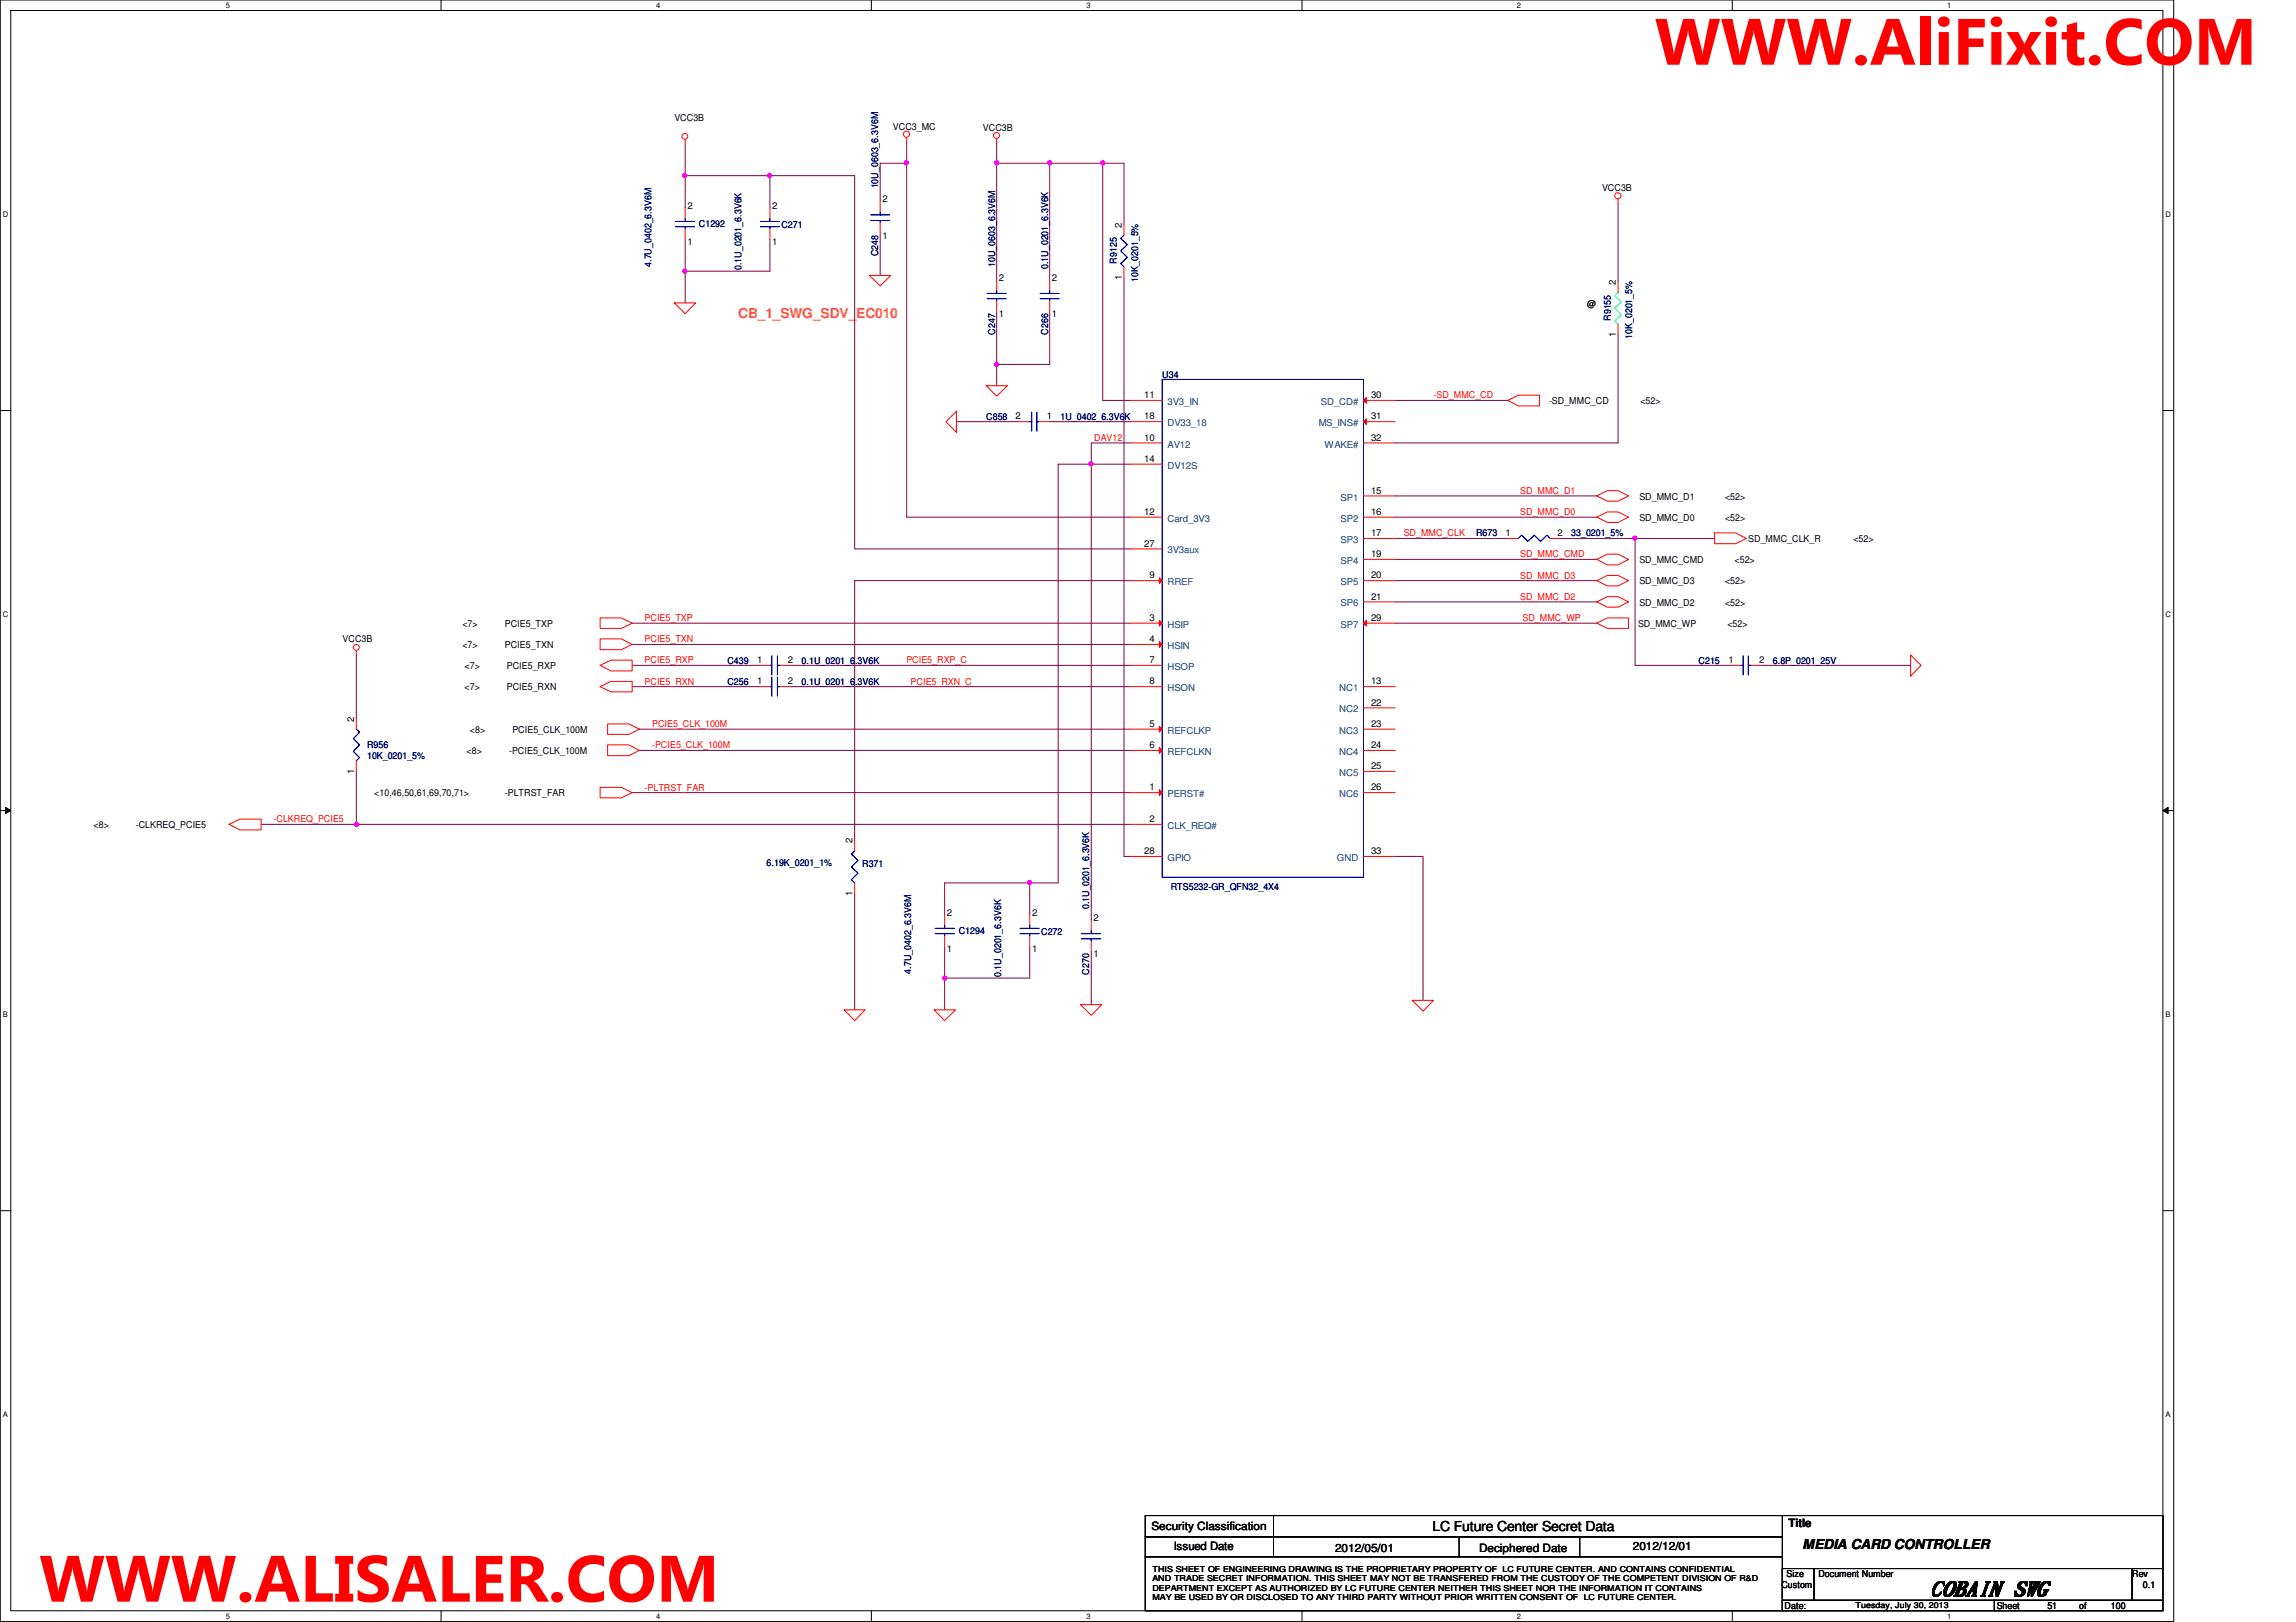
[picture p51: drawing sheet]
<svg xmlns="http://www.w3.org/2000/svg" width="297mm" height="210mm" viewBox="0 0 297 210" stroke-linecap="round" stroke-linejoin="round" font-family="sans-serif">
<defs><g id="words">
<g font-size="8.5" fill="#f00">
<text x="214.1" y="8.4">WWW.AliFixit.COM</text>
<text x="5.1" y="207.3">WWW.ALISALER.COM</text>
</g>
<text font-size="2.6" x="249.7" y="206.4">COBAIN SWG</text>
<text font-size="1.8" fill="#ff8000" x="95.5" y="41.1">CB_1_SWG_SDV_EC010</text>
<g font-size="1.8">
<text x="185.3" y="198.2">LC Future Center Secret Data</text>
<text x="233.2" y="200.5">MEDIA CARD CONTROLLER</text>
</g>
<g font-size="1.5">
<text x="231.4" y="197.6">Title</text>
<text x="149" y="198">Security Classification</text>
<text x="151.8" y="200.6">Issued Date</text>
<text x="172.7" y="200.8">2012/05/01</text>
<text x="191.3" y="200.8">Deciphered Date</text>
<text x="211.2" y="200.6">2012/12/01</text>
</g>
<g font-size="1.2">
<text x="87.2" y="15.7">VCC3B</text>
<text x="115.5" y="16.8">VCC3_MC</text>
<text x="127.2" y="16.9">VCC3B</text>
<text x="88.9" y="27">2</text>
<text x="99.9" y="27">2</text>
<text x="114.2" y="26.2">2</text>
<text x="145.1" y="29.5" transform="rotate(-90 145.1 29.5)">2</text>
<text x="207.3" y="24.7">VCC3B</text>
<text x="88.9" y="31.7">1</text>
<text x="99.9" y="31.7">1</text>
<text x="114.2" y="30.9">1</text>
<text x="129.2" y="41.1">1</text>
<text x="129.2" y="36.3">2</text>
<text x="136.1" y="41.1">1</text>
<text x="136.1" y="36.3">2</text>
<text x="145.1" y="36.2" transform="rotate(-90 145.1 36.2)">1</text>
<text x="205.4" y="39.7">@</text>
<text x="209" y="36.9" transform="rotate(-90 209 36.9)">2</text>
<text x="209" y="43.6" transform="rotate(-90 209 43.6)">1</text>
<text x="148" y="51.5">11</text>
<text x="177.4" y="51.5">30</text>
<text x="200.4" y="52.3">-SD_MMC_CD</text>
<text x="212.2" y="52.3">&lt;52&gt;</text>
<text x="131.4" y="54.3">2</text>
<text x="135.4" y="54.3">1</text>
<text x="148" y="57">10</text>
<text x="148" y="59.8">14</text>
<text x="148" y="54.3">18</text>
<text x="177.4" y="54.3">31</text>
<text x="177.4" y="57">32</text>
<text x="177.4" y="63.9">15</text>
<text x="212.1" y="64.6">SD_MMC_D1</text>
<text x="223.2" y="64.6">&lt;52&gt;</text>
<text x="148" y="66.6">12</text>
<text x="148" y="70.7">27</text>
<text x="177.4" y="66.6">16</text>
<text x="177.4" y="69.4">17</text>
<text x="194.8" y="69.4">1</text>
<text x="201.5" y="69.4">2</text>
<text x="212.1" y="67.4">SD_MMC_D0</text>
<text x="223.2" y="67.4">&lt;52&gt;</text>
<text x="226.2" y="70.1">SD_MMC_CLK_R</text>
<text x="239.8" y="70.1">&lt;52&gt;</text>
<text x="148.7" y="74.8">9</text>
<text x="177.4" y="72.1">19</text>
<text x="177.4" y="74.8">20</text>
<text x="177.4" y="77.6">21</text>
<text x="212.1" y="75.6">SD_MMC_D3</text>
<text x="212.1" y="72.9">SD_MMC_CMD</text>
<text x="223.2" y="75.6">&lt;52&gt;</text>
<text x="224.4" y="72.9">&lt;52&gt;</text>
<text x="44.3" y="83.1">VCC3B</text>
<text x="59.8" y="81.1">&lt;7&gt;</text>
<text x="59.8" y="83.8">&lt;7&gt;</text>
<text x="65.3" y="81.1">PCIE5_TXP</text>
<text x="65.3" y="83.8">PCIE5_TXN</text>
<text x="148.7" y="80.3">3</text>
<text x="148.7" y="83.1">4</text>
<text x="177.4" y="80.3">29</text>
<text x="211.9" y="81.1">SD_MMC_WP</text>
<text x="212.1" y="78.4">SD_MMC_D2</text>
<text x="223.2" y="78.4">&lt;52&gt;</text>
<text x="223.5" y="81.1">&lt;52&gt;</text>
<text x="60.1" y="86.6">&lt;7&gt;</text>
<text x="60.1" y="89.3">&lt;7&gt;</text>
<text x="65.6" y="86.6">PCIE5_RXP</text>
<text x="65.6" y="89.3">PCIE5_RXN</text>
<text x="98" y="85.8">1</text>
<text x="98" y="88.6">1</text>
<text x="101.9" y="85.8">2</text>
<text x="101.9" y="88.6">2</text>
<text x="148.7" y="85.8">7</text>
<text x="148.7" y="88.6">8</text>
<text x="177.4" y="88.6">13</text>
<text x="223.6" y="85.8">1</text>
<text x="227.6" y="85.8">2</text>
<text x="45.8" y="93.4" transform="rotate(-90 45.8 93.4)">2</text>
<text x="60.8" y="94.8">&lt;8&gt;</text>
<text x="66.3" y="94.8">PCIE5_CLK_100M</text>
<text x="148.7" y="94.1">5</text>
<text x="177.4" y="91.3">22</text>
<text x="177.4" y="94.1">23</text>
<text x="45.8" y="100.1" transform="rotate(-90 45.8 100.1)">1</text>
<text x="60.4" y="97.5">&lt;8&gt;</text>
<text x="65.9" y="97.5">-PCIE5_CLK_100M</text>
<text x="148.7" y="96.8">6</text>
<text x="177.4" y="96.8">24</text>
<text x="177.4" y="99.5">25</text>
<text x="12.1" y="107.1">&lt;8&gt;</text>
<text x="17.6" y="107.1">-CLKREQ_PCIE5</text>
<text x="48.4" y="103">&lt;10,46,50,61,69,70,71&gt;</text>
<text x="65.3" y="103">-PLTRST_FAR</text>
<text x="148.7" y="102.3">1</text>
<text x="148.7" y="106.4">2</text>
<text x="177.4" y="102.3">26</text>
<text x="110.3" y="109.1" transform="rotate(-90 110.3 109.1)">2</text>
<text x="148" y="110.5">28</text>
<text x="177.4" y="110.5">33</text>
<text x="110.3" y="115.9" transform="rotate(-90 110.3 115.9)">1</text>
<text x="122.5" y="118.5">2</text>
<text x="133.5" y="118.5">2</text>
<text x="141.5" y="119.2">2</text>
<text x="122.5" y="123.2">1</text>
<text x="133.5" y="123.2">1</text>
<text x="141.5" y="123.9">1</text>
<text x="230.5" y="205.5">Custom</text>
<text x="230.9" y="208.2">Date:</text>
<text x="231.1" y="204.1">Size</text>
<text x="235.2" y="204.1">Document Number</text>
<text x="258.3" y="208.2">Sheet</text>
<text x="264.9" y="208.2">51</text>
<text x="269" y="208.2">of</text>
<text x="273.1" y="208.2">100</text>
<text x="275.8" y="204.1">Rev</text>
<text x="277.2" y="205.5">0.1</text>
</g>
<g font-size="1.2" fill="#000080">
<text x="90.4" y="29.4">C1292</text>
<text x="101.1" y="29.5">C271</text>
<text x="113.6" y="24.4" transform="rotate(-90 113.6 24.4)">10U_0603_6.3V6M</text>
<text x="84.3" y="34.5" transform="rotate(-90 84.3 34.5)">4.7U_0402_6.3V6M</text>
<text x="95.9" y="35" transform="rotate(-90 95.9 35)">0.1U_0201_6.3V6K</text>
<text x="113.6" y="33.2" transform="rotate(-90 113.6 33.2)">C248</text>
<text x="128.7" y="34.5" transform="rotate(-90 128.7 34.5)">10U_0603_6.3V6M</text>
<text x="135.6" y="34.8" transform="rotate(-90 135.6 34.8)">0.1U_0201_6.3V6K</text>
<text x="144.5" y="34.1" transform="rotate(-90 144.5 34.1)">R9125</text>
<text x="147.2" y="36.4" transform="rotate(-90 147.2 36.4)">10K_0201_5%</text>
<text x="208.4" y="41.5" transform="rotate(-90 208.4 41.5)">R9155</text>
<text x="128.7" y="43.3" transform="rotate(-90 128.7 43.3)">C247</text>
<text x="135.6" y="43.3" transform="rotate(-90 135.6 43.3)">C266</text>
<text x="211.2" y="43.9" transform="rotate(-90 211.2 43.9)">10K_0201_5%</text>
<text x="150.4" y="48.9">U34</text>
<text x="127.6" y="54.4">C858</text>
<text x="137.2" y="54.4">1U_0402_6.3V6K</text>
<text x="191" y="69.4">R673</text>
<text x="203.3" y="69.4">33_0201_5%</text>
<text x="94.1" y="85.9">C439</text>
<text x="94.1" y="88.6">C256</text>
<text x="103.7" y="85.9">0.1U_0201_6.3V6K</text>
<text x="103.7" y="88.6">0.1U_0201_6.3V6K</text>
<text x="219.7" y="85.9">C215</text>
<text x="229.4" y="85.9">6.8P_0201_25V</text>
<text x="47.5" y="96.9">R956</text>
<text x="47.5" y="98.3">10K_0201_5%</text>
<text x="99.2" y="112.1">6.19K_0201_1%</text>
<text x="111.5" y="112.2">R371</text>
<text x="140.9" y="117.7" transform="rotate(-90 140.9 117.7)">0.1U_0201_6.3V6K</text>
<text x="151.5" y="115.2">RTS5232-GR_QFN32_4X4</text>
<text x="124" y="120.9">C1294</text>
<text x="134.7" y="121">C272</text>
<text x="117.9" y="126" transform="rotate(-90 117.9 126)">4.7U_0402_6.3V6M</text>
<text x="129.5" y="126.4" transform="rotate(-90 129.5 126.4)">0.1U_0201_6.3V6K</text>
<text x="140.9" y="126.2" transform="rotate(-90 140.9 126.2)">C270</text>
</g>
<g font-size="1.2" fill="#004080">
<text x="151" y="52.4">3V3_IN</text>
<text x="170.9" y="52.4">SD_CD#</text>
<text x="151" y="57.9">AV12</text>
<text x="151" y="55.2">DV33_18</text>
<text x="170.6" y="55.2">MS_INS#</text>
<text x="171.4" y="57.9">WAKE#</text>
<text x="151" y="60.7">DV12S</text>
<text x="173.4" y="64.8">SP1</text>
<text x="151" y="67.5">Card_3V3</text>
<text x="151" y="71.6">3V3aux</text>
<text x="173.4" y="67.5">SP2</text>
<text x="173.4" y="70.3">SP3</text>
<text x="151" y="75.7">RREF</text>
<text x="173.4" y="73">SP4</text>
<text x="173.4" y="75.7">SP5</text>
<text x="151" y="81.2">HSIP</text>
<text x="151" y="84">HSIN</text>
<text x="173.4" y="78.5">SP6</text>
<text x="173.4" y="81.2">SP7</text>
<text x="151" y="86.7">HSOP</text>
<text x="151" y="89.5">HSON</text>
<text x="173.3" y="89.5">NC1</text>
<text x="151" y="95">REFCLKP</text>
<text x="173.3" y="92.2">NC2</text>
<text x="173.3" y="95">NC3</text>
<text x="151" y="97.7">REFCLKN</text>
<text x="173.3" y="97.7">NC4</text>
<text x="173.3" y="100.4">NC5</text>
<text x="151" y="103.2">PERST#</text>
<text x="151" y="107.3">CLK_REQ#</text>
<text x="173.3" y="103.2">NC6</text>
<text x="151" y="111.4">GPIO</text>
<text x="173" y="111.4">GND</text>
</g>
<g font-size="1.2" fill="#f00">
<text x="185.5" y="51.6">-SD_MMC_CD</text>
<text x="141.6" y="57.1">DAV12</text>
<text x="196.7" y="63.9">SD_MMC_D1</text>
<text x="181.6" y="69.4">SD_MMC_CLK</text>
<text x="196.7" y="66.7">SD_MMC_D0</text>
<text x="196.7" y="77.6">SD_MMC_D2</text>
<text x="196.7" y="74.9">SD_MMC_D3</text>
<text x="196.7" y="72.1">SD_MMC_CMD</text>
<text x="83.4" y="80.4">PCIE5_TXP</text>
<text x="83.4" y="83.1">PCIE5_TXN</text>
<text x="197" y="80.4">SD_MMC_WP</text>
<text x="83.4" y="85.9">PCIE5_RXP</text>
<text x="83.4" y="88.6">PCIE5_RXN</text>
<text x="117.3" y="85.9">PCIE5_RXP_C</text>
<text x="117.8" y="88.6">PCIE5_RXN_C</text>
<text x="84.4" y="94.1">PCIE5_CLK_100M</text>
<text x="84.4" y="96.9">-PCIE5_CLK_100M</text>
<text x="35.4" y="106.4">-CLKREQ_PCIE5</text>
<text x="83.4" y="102.3">-PLTRST_FAR</text>
</g>
<g font-size="1.1">
<text x="149.1" y="203.4">THIS SHEET OF ENGINEERING DRAWING IS THE PROPRIETARY PROPERTY OF LC FUTURE CENTER. AND CONTAINS CONFIDENTIAL</text>
<text x="149.1" y="204.6">AND TRADE SECRET INFORMATION. THIS SHEET MAY NOT BE TRANSFERED FROM THE CUSTODY OF THE COMPETENT DIVISION OF R&amp;D</text>
<text x="149.1" y="205.9">DEPARTMENT EXCEPT AS AUTHORIZED BY LC FUTURE CENTER NEITHER THIS SHEET NOR THE INFORMATION IT CONTAINS</text>
<text x="149.1" y="207.1">MAY BE USED BY OR DISCLOSED TO ANY THIRD PARTY WITHOUT PRIOR WRITTEN CONSENT OF LC FUTURE CENTER.</text>
<text x="240.1" y="208.1">Tuesday, July 30, 2013</text>
</g>
<g font-size="1">
<text x="29.2" y="1">5</text>
<text x="84.9" y="1">4</text>
<text x="140.5" y="1">3</text>
<text x="196.3" y="1">2</text>
<text x="251.9" y="1">1</text>
<text x=".4" y="28.1">D</text>
<text x="280.2" y="28.1">D</text>
<text x=".4" y="79.9">C</text>
<text x="280.2" y="79.9">C</text>
<text x=".4" y="131.7">B</text>
<text x="280.2" y="131.7">B</text>
<text x=".4" y="183.4">A</text>
<text x="280.2" y="183.4">A</text>
<text x="29.2" y="209.5">5</text>
<text x="84.9" y="209.5">4</text>
<text x="140.5" y="209.5">3</text>
<text x="196.3" y="209.5">2</text>
<text x="251.9" y="209.5">1</text>
</g>
</g></defs>
<path d="M0 0h281.2v209.8h-281.2zM1.4 1.4h278.4v207h-278.4z" fill="none" stroke="#000" stroke-width=".13"/>
<g fill="#fff">
<path d="M29.2 .1h.6v1.1h-.6z"/>
<path d="M29.2 208.6h.6v1.1h-.6z"/>
</g>
<path d="M57.1 0v1.4M57.1 208.4v1.4" fill="none" stroke="#000" stroke-width=".13"/>
<g fill="#fff">
<path d="M84.9 .1h.5v1.1h-.5z"/>
<path d="M84.9 208.6h.5v1.1h-.5z"/>
</g>
<path d="M112.7 0v1.4M112.7 208.4v1.4" fill="none" stroke="#000" stroke-width=".13"/>
<g fill="#fff">
<path d="M140.5 .1h.6v1.1h-.6z"/>
<path d="M140.5 208.6h.6v1.1h-.6z"/>
</g>
<path d="M168.4 0v1.4M168.4 208.4v1.4" fill="none" stroke="#000" stroke-width=".13"/>
<g fill="#fff">
<path d="M196.3 .1h.5v1.1h-.5z"/>
<path d="M196.3 208.6h.5v1.1h-.5z"/>
</g>
<path d="M224.1 0v1.4M224.1 208.4v1.4" fill="none" stroke="#000" stroke-width=".13"/>
<g fill="#fff">
<path d="M251.9 .1h.6v1.1h-.6z"/>
<path d="M251.9 208.6h.6v1.1h-.6z"/>
<path d="M.4 27.2h.7v1.1h-.7z"/>
<path d="M280.2 27.2h.7v1.1h-.7z"/>
<path d="M.4 79h.7v1.1h-.7z"/>
<path d="M280.2 79h.7v1.1h-.7z"/>
</g>
<path d="M0 53.1h1.4M279.8 53.1h1.4" fill="none" stroke="#000" stroke-width=".13"/>
<g fill="#fff">
<path d="M.4 130.8h.6v1.1h-.6z"/>
<path d="M280.2 130.8h.6v1.1h-.6z"/>
</g>
<path d="M0 104.9h1.4M.7 104.5l.7 .4-.7 .4zM279.8 104.9l.7-.4v.8zM279.8 104.9h1.4" fill="none" stroke="#000" stroke-width=".13"/>
<path d="M.7 104.5l.7 .4-.7 .4zM279.8 104.9l.7-.4v.8z" fill="#000"/>
<g fill="#fff">
<path d="M.4 182.5h.6v1.1h-.6z"/>
<path d="M280.2 182.5h.6v1.1h-.6z"/>
</g>
<path d="M0 156.7h1.4M279.8 156.7h1.4" fill="none" stroke="#000" stroke-width=".13"/>
<path d="M46.1 99.8v6.9h100.1M46.1 84.8v8.2M82.7 94.4h63.5M82.7 97.1h63.5" fill="none" stroke="#800040" stroke-width=".13"/>
<circle cx="46.1" cy="106.7" r=".26" fill="#f0f"/>
<circle cx="46.1" cy="106.7" r=".26" fill="none" stroke="#f0f" stroke-width=".13"/>
<path d="M135.8 21.1v15.1M135.8 40.3v6.9M81.8 80.6h64.4M81.8 83.4h64.4M81.8 86.1h16.4M81.8 88.9h16.4M102.4 86.1h43.8M102.4 88.9h43.8M33.8 106.7h12.3M81.8 102.6h64.4" fill="none" stroke="#800040" stroke-width=".13"/>
<circle cx="135.8" cy="21.1" r=".26" fill="#f0f"/>
<circle cx="135.8" cy="21.1" r=".26" fill="none" stroke="#f0f" stroke-width=".13"/>
<path d="M135.8 21.1h-6.9v15.1M128.9 40.3v9.6" fill="none" stroke="#800040" stroke-width=".13"/>
<circle cx="128.9" cy="21.1" r=".26" fill="#f0f"/>
<circle cx="128.9" cy="21.1" r=".26" fill="none" stroke="#f0f" stroke-width=".13"/>
<path d="M128.9 47.2h6.9" fill="none" stroke="#800040" stroke-width=".13"/>
<circle cx="128.9" cy="47.2" r=".26" fill="#f0f"/>
<circle cx="128.9" cy="47.2" r=".26" fill="none" stroke="#f0f" stroke-width=".13"/>
<path d="M128.9 18.5v2.6M145.4 21.1h-2.7v30.7" fill="none" stroke="#800040" stroke-width=".13"/>
<circle cx="142.7" cy="21.1" r=".26" fill="#f0f"/>
<circle cx="142.7" cy="21.1" r=".26" fill="none" stroke="#f0f" stroke-width=".13"/>
<path d="M123.7 54.6h8M135.8 54.6h10.4M141.2 57.3h5M142.7 51.8h3.5M180.5 51.8h14.6M117.3 66.9h28.9M141.2 60.1v58.9M180.5 80.6h26.1" fill="none" stroke="#800040" stroke-width=".13"/>
<circle cx="141.1" cy="60" r=".26" fill="#f0f"/>
<circle cx="141.1" cy="60" r=".26" fill="none" stroke="#f0f" stroke-width=".13"/>
<path d="M88.6 18.6v4.1h11M88.6 31v4.1h11M141.2 123.1v6.9" fill="none" stroke="#800040" stroke-width=".13"/>
<circle cx="88.6" cy="35.1" r=".26" fill="#f0f"/>
<circle cx="88.6" cy="35.1" r=".26" fill="none" stroke="#f0f" stroke-width=".13"/>
<path d="M88.6 35.1v4.1M88.6 22.7v4.2M99.6 31v4.1M99.6 22.7v4.2" fill="none" stroke="#800040" stroke-width=".13"/>
<circle cx="88.6" cy="22.7" r=".26" fill="#f0f"/>
<circle cx="88.6" cy="22.7" r=".26" fill="none" stroke="#f0f" stroke-width=".13"/>
<path d="M99.6 22.7h11" fill="none" stroke="#800040" stroke-width=".13"/>
<circle cx="99.6" cy="22.7" r=".26" fill="#f0f"/>
<circle cx="99.6" cy="22.7" r=".26" fill="none" stroke="#f0f" stroke-width=".13"/>
<path d="M110.6 22.7v48.3h35.6M122.2 122.5v4.1h11" fill="none" stroke="#800040" stroke-width=".13"/>
<circle cx="122.2" cy="126.6" r=".26" fill="#f0f"/>
<circle cx="122.2" cy="126.6" r=".26" fill="none" stroke="#f0f" stroke-width=".13"/>
<path d="M122.2 114.3v4.1M136.9 114.3h-3.7v4.1M122.2 126.6v4.1M133.2 122.5v4.1" fill="none" stroke="#800040" stroke-width=".13"/>
<circle cx="133.2" cy="114.2" r=".26" fill="#f0f"/>
<circle cx="133.2" cy="114.2" r=".26" fill="none" stroke="#f0f" stroke-width=".13"/>
<g fill="none" stroke="#800040" stroke-width=".13">
<path d="M135.8 21.1h6.9M145.4 21.1v7.9M145.4 35.9v74.9h.8M209.3 26.3v10.1M209.3 43.3v14h-28.8M136.9 60.1v54.2M146.2 75.1h-35.6v33.7M180.5 69.7h14.6M180.5 77.9h26.1M180.5 75.1h26.1M180.5 72.4h26.1M180.5 66.9h26.1"/>
<path d="M180.5 64.2h26.1M221.8 69.7h-10.3v16.4h12.4M228 86.1h19.2M110.6 115.6v15.1M122.2 114.3h11M180.5 110.8h3.6v18.7"/>
</g>
<circle cx="211.5" cy="69.6" r=".26" fill="#f0f"/>
<circle cx="211.5" cy="69.6" r=".26" fill="none" stroke="#f0f" stroke-width=".13"/>
<path d="M117.3 21.1v45.8M141.2 57.3v2.8h-4.3M141.2 60.1h5M201.9 69.7h9.6" fill="none" stroke="#800040" stroke-width=".13"/>
<circle cx="117.3" cy="21.1" r=".26" fill="#f0f"/>
<circle cx="117.3" cy="21.1" r=".26" fill="none" stroke="#f0f" stroke-width=".13"/>
<path d="M117.3 18.4v2.7h-3.4v4.9M113.9 30.1v5.5" fill="none" stroke="#800040" stroke-width=".13"/>
<g fill="none" stroke="#f00" stroke-width=".13">
<path d="M88.6 18.1v.5M117.3 17.8v.6M128.9 17.9v.6M87.2 39.2h2.8l-1.4 1.4zM88.6 29.6v1.4M88.6 26.9v1.3M99.6 29.6v1.4M99.6 26.9v1.3M112.5 35.6h2.7l-1.3 1.4zM128.9 38.9v1.4M128.9 36.2v1.3M135.8 38.9v1.4"/>
<path d="M135.8 36.2v1.3M145.4 34.5v1.4M145.4 29v1.4M209.3 25.8v.5M209.3 36.4v1.4M123.7 53.2v2.8l-1.3-1.4zM127.6 49.9h2.7l-1.4 1.4zM131.7 54.6h1.3M134.4 54.6h1.4M195.1 51.8l1.3-.7h2.8v1.4h-2.8zM209.3 42v1.3M77.6 80h2.8l1.4 .6-1.4 .7h-2.8z"/>
<path d="M206.6 77.9l1.3-.7h1.4l1.4 .7-1.4 .7h-1.4zM206.6 75.1l1.3-.6h1.4l1.4 .6-1.4 .7h-1.4zM206.6 72.4l1.3-.7h1.4l1.4 .7-1.4 .7h-1.4zM206.6 66.9l1.3-.6h1.4l1.4 .6-1.4 .7h-1.4zM206.6 64.2l1.3-.7h1.4l1.4 .7-1.4 .7h-1.4zM221.8 69h2.7l1.4 .7-1.4 .7h-2.7zM46.1 84.2v.6M46.1 98.5v1.3M46.1 93v1.4M77.6 82.7h2.8l1.4 .7-1.4 .7h-2.8zM77.6 86.1l1.4-.7h2.8v1.4h-2.8zM77.6 88.9l1.4-.7h2.8v1.3h-2.8z"/>
<path d="M78.6 93.7h2.8l1.3 .7-1.3 .6h-2.8zM78.6 96.4h2.8l1.3 .7-1.3 .7h-2.8zM98.2 86.1h1.4M98.2 88.9h1.4M101 86.1h1.4M101 88.9h1.4M206.6 80.6l1.3-.6h2.8v1.3h-2.8zM223.9 86.1h1.4M226.6 86.1h1.4M247.2 84.8l1.3 1.3-1.3 1.4zM29.6 106.7l1.4-.7h2.8v1.4h-2.8zM77.6 101.9h2.8l1.4 .7-1.4 .7h-2.8z"/>
<path d="M133.2 118.4v1.3M141.2 119v1.4M109.2 130.7h2.7l-1.3 1.4zM120.9 130.7h2.7l-1.4 1.4zM133.2 121.1v1.4M139.8 130h2.7l-1.3 1.4zM141.2 121.8v1.3M182.7 129.5h2.8l-1.4 1.4z"/>
<circle cx="88.6" cy="17.6" r=".38"/>
<circle cx="117.3" cy="17.4" r=".4"/>
<circle cx="128.9" cy="17.5" r=".39"/>
<circle cx="209.3" cy="25.3" r=".4"/>
<circle cx="46.1" cy="83.8" r=".38"/>
</g>
<path d="M148.2 196.1h82.4v2.8h-82.4zM148.2 198.9h82.4v2.6h-82.4zM164.8 196.1v5.4M188.8 198.9v2.6M204.4 198.9v2.6M230.5 196.1h49.3v6.9M148.2 201.5h82.4v6.9h-82.4zM230.6 203h4.1v4.1h-4.1zM230.6 207.1h27.4v1.3h-27.4zM234.7 203h41.1v4.1h-41.1zM258 207.1h21.8v1.3h-21.8zM275.8 203h4v4.1h-4z" fill="none" stroke="#000" stroke-width=".13"/>
<g fill="none" stroke="#00f" stroke-width=".13">
<path d="M87.4 28.7h2.5M87.4 29.3h2.5M88.6 29.3v.3M88.6 28.2v.5M98.4 28.7h2.4M98.4 29.3h2.4M99.6 29.3v.3M99.6 28.2v.5M127.7 38h2.5M127.7 38.7h2.5M128.9 38.7v.2M128.9 37.5v.5"/>
<path d="M134.6 38h2.4M134.6 38.7h2.4M135.8 38.7v.2M135.8 37.5v.5M145.4 30.4l-.4 .5 .8 .8-.8 .8 .8 .8-.8 .8 .4 .4M133 54.6h.5M133.5 53.3v2.5M134.2 54.6h.2M134.2 53.3v2.5M150.4 49.1h26v64.4h-26zM46.1 94.4l.4 .3-.8 .9 .8 .8-.8 .8 .8 .8-.4 .5M99.6 86.1h.3"/>
<path d="M99.6 88.9h.3M99.9 84.9v2.4M99.9 87.6v2.5M100.6 86.1h.4M100.6 88.9h.4M100.6 84.9v2.4M100.6 87.6v2.5M225.3 86.1h.2M225.5 84.9v2.4M226.2 84.9v2.4M226.2 86.1h.4M133.2 119.7v.4"/>
<path d="M131.9 120.1h2.5M131.9 120.8h2.5M133.2 120.8v.3M139.9 120.8h2.5M139.9 121.5h2.5M141.2 121.5v.3M141.2 120.4v.4"/>
</g>
<path d="M209.3 37.8l-.4 .5 .9 .8-.9 .8 .9 .8-.9 .8 .4 .5" fill="none" stroke="#00ff80" stroke-width=".13"/>
<path d="M150 102.2l.4 .4-.4 .4z" fill="#f00"/>
<path d="M146.2 102.6h4.2M146.2 106.7h4.2M150 102.2l.4 .4-.4 .4z" fill="none" stroke="#f00" stroke-width=".13"/>
<path d="M150 80.3l.4 .3-.4 .4z" fill="#f00"/>
<path d="M146.2 80.6h4.2M150 80.3l.4 .3-.4 .4z" fill="none" stroke="#f00" stroke-width=".13"/>
<path d="M150 83l.4 .4-.4 .4z" fill="#f00"/>
<path d="M146.2 83.4h4.2M150 83l.4 .4-.4 .4z" fill="none" stroke="#f00" stroke-width=".13"/>
<path d="M150 94l.4 .4-.4 .3z" fill="#f00"/>
<path d="M146.2 94.4h4.2M150 94l.4 .4-.4 .3z" fill="none" stroke="#f00" stroke-width=".13"/>
<path d="M150 96.7l.4 .4-.4 .4z" fill="#f00"/>
<path d="M146.2 97.1h4.2M146.2 86.1h4.2M146.2 88.9h4.2M150 96.7l.4 .4-.4 .4z" fill="none" stroke="#f00" stroke-width=".13"/>
<path d="M150 74.8l.4 .3-.4 .4z" fill="#f00"/>
<g fill="none" stroke="#f00" stroke-width=".13">
<path d="M146.2 57.3h4.2M146.2 51.8h4.2M146.2 54.6h4.2M146.2 75.1h4.2M146.2 66.9h4.2M146.2 60.1h4.2M146.2 71h4.2M150 74.8l.4 .3-.4 .4zM176.4 64.2h4.1M176.4 66.9h4.1M176.4 69.7h4.1M176.4 72.4h4.1"/>
<path d="M176.4 75.1h4.1M176.4 77.9h4.1M176.4 88.9h4.1M176.4 91.6h4.1M176.4 94.4h4.1M176.4 97.1h4.1M176.4 99.8h4.1M146.2 110.8h4.2M176.4 102.6h4.1"/>
</g>
<path d="M176.4 80.6l.4-.3v.7z" fill="#f00"/>
<path d="M176.4 80.6l.4-.3v.7zM176.4 80.6h4.1" fill="none" stroke="#f00" stroke-width=".13"/>
<path d="M176.8 51.4v.8l-.4-.4z" fill="#f00"/>
<path d="M176.4 51.8h4.1M176.8 51.4v.8l-.4-.4z" fill="none" stroke="#f00" stroke-width=".13"/>
<path d="M176.8 54.2v.7l-.4-.3z" fill="#f00"/>
<path d="M113.9 28.8v1.3M113.9 26v1.4M176.4 54.6h4.1M176.4 57.3h4.1M176.8 54.2v.7l-.4-.3zM195.1 69.7h1.3M200.5 69.7h1.4M110.6 114.3v1.3M110.6 108.8v1.3M122.2 118.4v1.3M176.4 110.8h4.1M122.2 121.1v1.4" fill="none" stroke="#f00" stroke-width=".13"/>
<path d="M112.6 27.8h2.5M112.6 28.5h2.5M113.9 28.5v.3M113.9 27.4v.4M196.4 69.7l.4-.4 .9 .8 .8-.8 .8 .8 .8-.8 .4 .4M110.6 110.1l-.5 .4 .9 .8-.9 .9 .9 .8-.9 .8 .5 .5M122.2 119.7v.4M121 120.1h2.5M121 120.8h2.5M122.2 120.8v.3" fill="none" stroke="#00f" stroke-width=".13"/>
<circle cx="46.1" cy="106.7" r=".26" fill="#f0f"/>
<circle cx="46.1" cy="106.7" r=".26" fill="none" stroke="#f0f" stroke-width=".13"/>
<circle cx="135.8" cy="21.1" r=".26" fill="#f0f"/>
<circle cx="135.8" cy="21.1" r=".26" fill="none" stroke="#f0f" stroke-width=".13"/>
<circle cx="128.9" cy="21.1" r=".26" fill="#f0f"/>
<circle cx="128.9" cy="21.1" r=".26" fill="none" stroke="#f0f" stroke-width=".13"/>
<circle cx="128.9" cy="47.2" r=".26" fill="#f0f"/>
<circle cx="128.9" cy="47.2" r=".26" fill="none" stroke="#f0f" stroke-width=".13"/>
<circle cx="142.7" cy="21.1" r=".26" fill="#f0f"/>
<circle cx="142.7" cy="21.1" r=".26" fill="none" stroke="#f0f" stroke-width=".13"/>
<circle cx="141.1" cy="60" r=".26" fill="#f0f"/>
<circle cx="141.1" cy="60" r=".26" fill="none" stroke="#f0f" stroke-width=".13"/>
<circle cx="88.6" cy="35.1" r=".26" fill="#f0f"/>
<circle cx="88.6" cy="35.1" r=".26" fill="none" stroke="#f0f" stroke-width=".13"/>
<circle cx="88.6" cy="22.7" r=".26" fill="#f0f"/>
<circle cx="88.6" cy="22.7" r=".26" fill="none" stroke="#f0f" stroke-width=".13"/>
<circle cx="99.6" cy="22.7" r=".26" fill="#f0f"/>
<circle cx="99.6" cy="22.7" r=".26" fill="none" stroke="#f0f" stroke-width=".13"/>
<circle cx="122.2" cy="126.6" r=".26" fill="#f0f"/>
<circle cx="122.2" cy="126.6" r=".26" fill="none" stroke="#f0f" stroke-width=".13"/>
<circle cx="133.2" cy="114.2" r=".26" fill="#f0f"/>
<circle cx="133.2" cy="114.2" r=".26" fill="none" stroke="#f0f" stroke-width=".13"/>
<circle cx="211.5" cy="69.6" r=".26" fill="#f0f"/>
<circle cx="211.5" cy="69.6" r=".26" fill="none" stroke="#f0f" stroke-width=".13"/>
<circle cx="117.3" cy="21.1" r=".26" fill="#f0f"/>
<circle cx="117.3" cy="21.1" r=".26" fill="none" stroke="#f0f" stroke-width=".13"/>
<use href="#words"/>
</svg>
